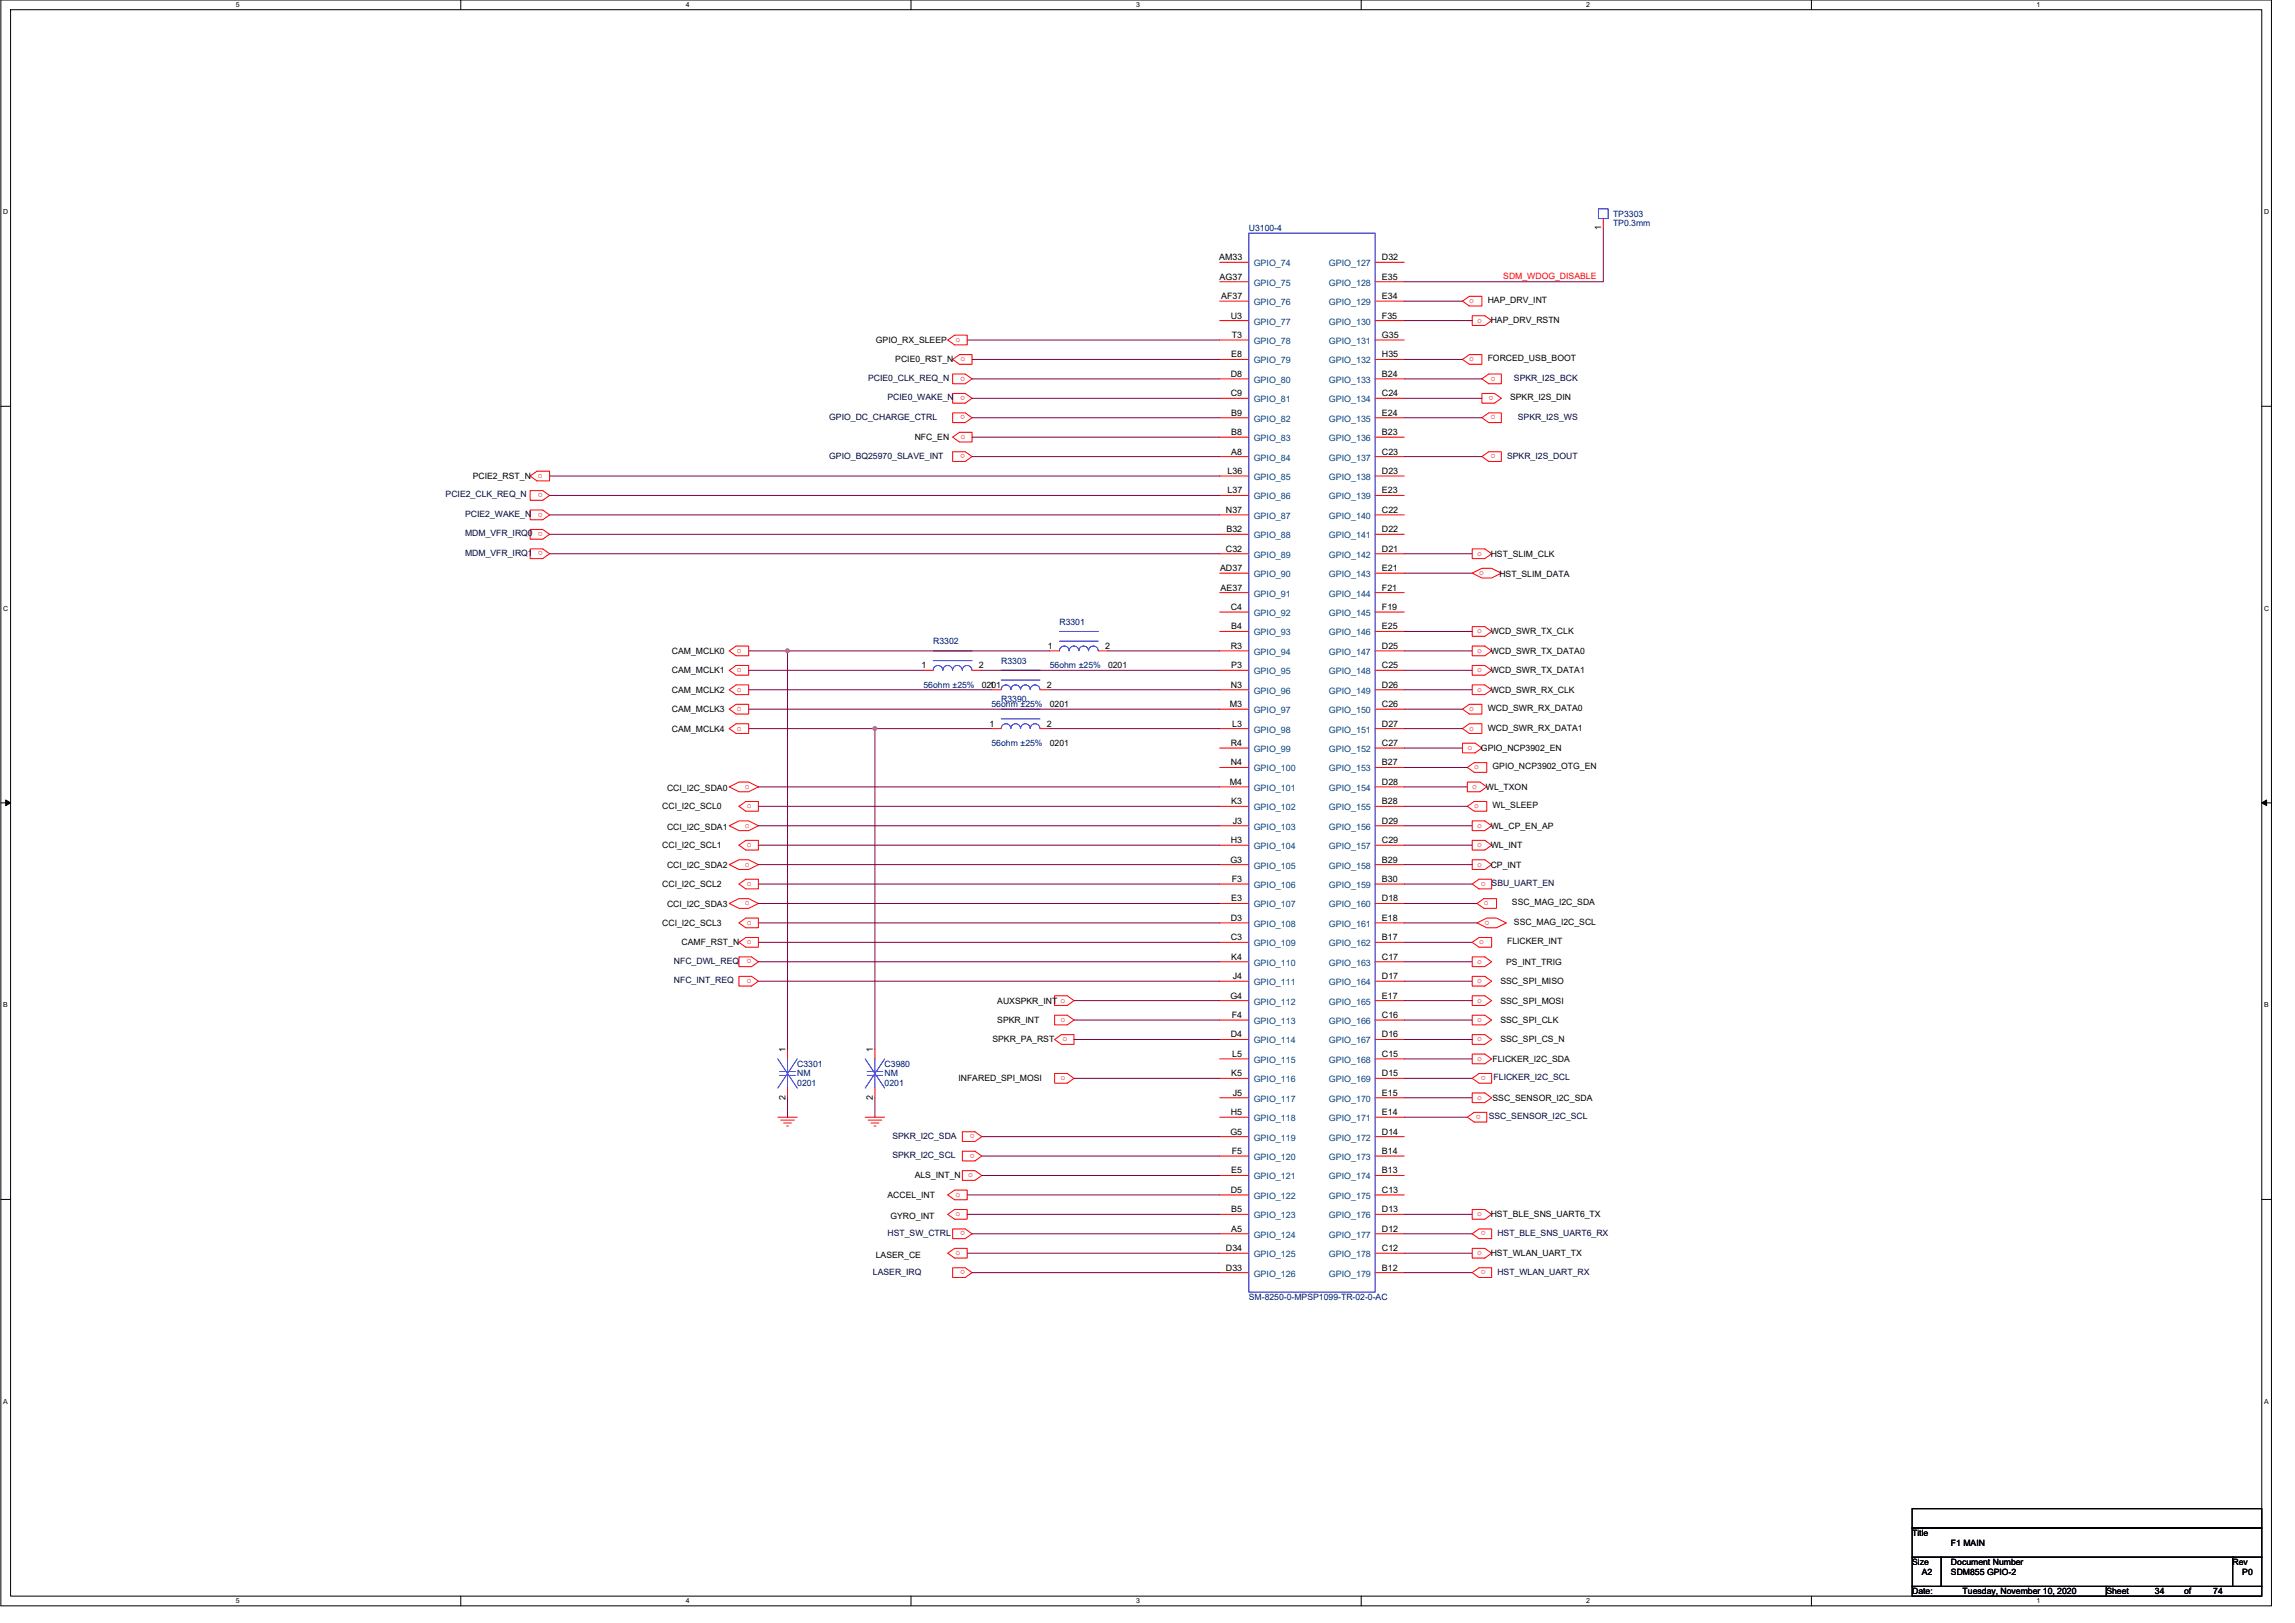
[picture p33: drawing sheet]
<svg xmlns="http://www.w3.org/2000/svg" width="420mm" height="297mm" viewBox="0 0 420 297" stroke-linecap="round" stroke-linejoin="round" font-family="sans-serif">
<defs><g id="words">
<g font-size="1.6" fill="#000080">
<text x="295.3" y="39.6">TP3303</text>
<text x="295.3" y="41.4">TP0.3mm</text>
<text x="228.6" y="42.3">U3100-4</text>
<text x="170.8" y="117.9">R3302</text>
<text x="194" y="114.3">R3301</text>
<text x="169.1" y="125.9">56ohm ±25%</text>
<text x="183.3" y="121.4">R3303</text>
<text x="192.2" y="122.3">56ohm ±25%</text>
<text x="181.5" y="129.4">56ohm ±25%</text>
<text x="183.3" y="128.5">R3390</text>
<text x="181.5" y="136.5">56ohm ±25%</text>
<text x="146" y="195.2">C3301</text>
<text x="146" y="197">NM</text>
<text x="162" y="195.2">C3980</text>
<text x="162" y="197">NM</text>
<text x="146" y="198.8">0201</text>
<text x="162" y="198.8">0201</text>
<text x="228.6" y="237.9">SM-8250-0-MPSP1099-TR-02-0-AC</text>
</g>
<g font-size="1.6">
<text x="223.2" y="47.6">AM33</text>
<text x="253" y="47.6">D32</text>
<text x="293.1" y="42.2" transform="rotate(-90 293.1 42.2)">1</text>
<text x="223.3" y="51.2">AG37</text>
<text x="253" y="51.2">E35</text>
<text x="223.6" y="54.7">AF37</text>
<text x="225.3" y="58.3">U3</text>
<text x="253" y="54.7">E34</text>
<text x="253" y="58.3">F35</text>
<text x="272.4" y="55.5">HAP_DRV_INT</text>
<text x="272.9" y="59.2">HAP_DRV_RSTN</text>
<text x="160.3" y="62.8">GPIO_RX_SLEEP</text>
<text x="225.4" y="65.4">E8</text>
<text x="225.5" y="61.8">T3</text>
<text x="253" y="61.8">G35</text>
<text x="253" y="65.4">H35</text>
<text x="163.9" y="66.3">PCIE0_RST_N</text>
<text x="225.3" y="69">D8</text>
<text x="253" y="69">B24</text>
<text x="272.4" y="66.1">FORCED_USB_BOOT</text>
<text x="225.3" y="72.5">C9</text>
<text x="225.4" y="76.1">B9</text>
<text x="253" y="72.5">C24</text>
<text x="253" y="76.1">E24</text>
<text x="276.5" y="73.3">SPKR_I2S_DIN</text>
<text x="167.5" y="80.5">NFC_EN</text>
<text x="225.4" y="79.6">B8</text>
<text x="225.4" y="83.2">A8</text>
<text x="253" y="79.6">B23</text>
<text x="253" y="83.2">C23</text>
<text x="86.6" y="87.7">PCIE2_RST_N</text>
<text x="224.7" y="86.7">L36</text>
<text x="253" y="86.7">D23</text>
<text x="224.4" y="93.9">N37</text>
<text x="224.7" y="90.3">L37</text>
<text x="253" y="90.3">E23</text>
<text x="253" y="93.9">C22</text>
<text x="224.4" y="101">C32</text>
<text x="224.5" y="97.4">B32</text>
<text x="253" y="97.4">D22</text>
<text x="253" y="101">D21</text>
<text x="272.9" y="101.9">HST_SLIM_CLK</text>
<text x="223.4" y="104.5">AD37</text>
<text x="253" y="104.5">E21</text>
<text x="274.5" y="105.6">HST_SLIM_DATA</text>
<text x="223.4" y="108.1">AE37</text>
<text x="225.3" y="111.6">C4</text>
<text x="253" y="108.1">F21</text>
<text x="253" y="111.6">F19</text>
<text x="123" y="119.7">CAM_MCLK0</text>
<text x="191.8" y="118.7">1</text>
<text x="202.3" y="118.7">2</text>
<text x="225.3" y="118.7">R3</text>
<text x="225.4" y="115.2">B4</text>
<text x="253" y="115.2">E25</text>
<text x="253" y="118.7">D25</text>
<text x="272.9" y="116.1">WCD_SWR_TX_CLK</text>
<text x="272.9" y="119.7">WCD_SWR_TX_DATA0</text>
<text x="123" y="123.2">CAM_MCLK1</text>
<text x="168.7" y="122.3">1</text>
<text x="179.2" y="122.3">2</text>
<text x="179.7" y="125.9">0201</text>
<text x="181.2" y="125.9">1</text>
<text x="191.7" y="125.9">2</text>
<text x="202.9" y="122.3">0201</text>
<text x="225.3" y="125.9">N3</text>
<text x="225.4" y="122.3">P3</text>
<text x="253" y="122.3">C25</text>
<text x="253" y="125.9">D26</text>
<text x="272.9" y="123.2">WCD_SWR_TX_DATA1</text>
<text x="123" y="126.8">CAM_MCLK2</text>
<text x="123" y="130.3">CAM_MCLK3</text>
<text x="192.2" y="129.4">0201</text>
<text x="225.2" y="129.4">M3</text>
<text x="253" y="129.4">C26</text>
<text x="272.4" y="130.2">WCD_SWR_RX_DATA0</text>
<text x="272.9" y="126.8">WCD_SWR_RX_CLK</text>
<text x="123" y="133.9">CAM_MCLK4</text>
<text x="181.2" y="133">1</text>
<text x="191.7" y="133">2</text>
<text x="192.2" y="136.5">0201</text>
<text x="225.3" y="136.5">R4</text>
<text x="225.6" y="133">L3</text>
<text x="253" y="133">D27</text>
<text x="253" y="136.5">C27</text>
<text x="271.1" y="137.4">GPIO_NCP3902_EN</text>
<text x="272.4" y="133.7">WCD_SWR_RX_DATA1</text>
<text x="225.2" y="143.6">M4</text>
<text x="225.3" y="140.1">N4</text>
<text x="253" y="140.1">B27</text>
<text x="253" y="143.6">D28</text>
<text x="273.3" y="140.8">GPIO_NCP3902_OTG_EN</text>
<text x="121.2" y="148.1">CCI_I2C_SCL0</text>
<text x="122.1" y="144.7">CCI_I2C_SDA0</text>
<text x="225.4" y="147.2">K3</text>
<text x="253" y="147.2">B28</text>
<text x="272" y="144.5">WL_TXON</text>
<text x="273.3" y="147.9">WL_SLEEP</text>
<text x="121.2" y="155.2">CCI_I2C_SCL1</text>
<text x="122.1" y="151.8">CCI_I2C_SDA1</text>
<text x="225.3" y="154.3">H3</text>
<text x="225.7" y="150.7">J3</text>
<text x="253" y="150.7">D29</text>
<text x="253" y="154.3">C29</text>
<text x="272.9" y="151.7">WL_CP_EN_AP</text>
<text x="272.9" y="155.2">WL_INT</text>
<text x="122.1" y="158.9">CCI_I2C_SDA2</text>
<text x="225.2" y="157.9">G3</text>
<text x="225.5" y="161.4">F3</text>
<text x="253" y="157.9">B29</text>
<text x="253" y="161.4">B30</text>
<text x="272.9" y="158.8">CP_INT</text>
<text x="121.2" y="162.3">CCI_I2C_SCL2</text>
<text x="122.1" y="166.1">CCI_I2C_SDA3</text>
<text x="225.4" y="165">E3</text>
<text x="253" y="165">D18</text>
<text x="276.8" y="165.7">SSC_MAG_I2C_SDA</text>
<text x="121.2" y="169.4">CCI_I2C_SCL3</text>
<text x="124.8" y="173">CAMF_RST_N</text>
<text x="225.3" y="168.5">D3</text>
<text x="225.3" y="172.1">C3</text>
<text x="253" y="168.5">E18</text>
<text x="253" y="172.1">B17</text>
<text x="275.9" y="172.8">FLICKER_INT</text>
<text x="277.2" y="169.3">SSC_MAG_I2C_SCL</text>
<text x="225.4" y="175.6">K4</text>
<text x="225.7" y="179.2">J4</text>
<text x="253" y="175.6">C17</text>
<text x="253" y="179.2">D17</text>
<text x="275.7" y="176.6">PS_INT_TRIG</text>
<text x="182.6" y="183.7">AUXSPKR_INT o</text>
<text x="225.2" y="182.8">G4</text>
<text x="253" y="182.8">E17</text>
<text x="274.7" y="180.1">SSC_SPI_MISO</text>
<text x="274.7" y="183.7">SSC_SPI_MOSI</text>
<text x="181.7" y="190.8">SPKR_PA_RST</text>
<text x="182.6" y="187.2">SPKR_INT</text>
<text x="225.3" y="189.9">D4</text>
<text x="225.5" y="186.3">F4</text>
<text x="253" y="186.3">C16</text>
<text x="253" y="189.9">D16</text>
<text x="274.7" y="187.2">SSC_SPI_CLK</text>
<text x="274.7" y="190.8">SSC_SPI_CS_N</text>
<text x="143.8" y="192.6" transform="rotate(-90 143.8 192.6)">1</text>
<text x="159.8" y="192.6" transform="rotate(-90 159.8 192.6)">1</text>
<text x="175.5" y="197.9">INFARED_SPI_MOSI</text>
<text x="225.4" y="197">K5</text>
<text x="225.6" y="193.4">L5</text>
<text x="253" y="193.4">C15</text>
<text x="253" y="197">D15</text>
<text x="273.3" y="194.3">FLICKER_I2C_SDA</text>
<text x="143.8" y="201.3" transform="rotate(-90 143.8 201.3)">2</text>
<text x="159.8" y="201.3" transform="rotate(-90 159.8 201.3)">2</text>
<text x="225.7" y="200.5">J5</text>
<text x="253" y="200.5">E15</text>
<text x="273.3" y="201.4">SSC_SENSOR_I2C_SDA</text>
<text x="225.2" y="207.6">G5</text>
<text x="225.3" y="204.1">H5</text>
<text x="253" y="204.1">E14</text>
<text x="253" y="207.6">D14</text>
<text x="167.5" y="215.7">ALS_INT_N</text>
<text x="225.4" y="214.8">E5</text>
<text x="225.5" y="211.2">F5</text>
<text x="253" y="211.2">B14</text>
<text x="253" y="214.8">B13</text>
<text x="162.5" y="219.2">ACCEL_INT</text>
<text x="225.3" y="218.3">D5</text>
<text x="225.4" y="221.9">B5</text>
<text x="253" y="218.3">C13</text>
<text x="253" y="221.9">D13</text>
<text x="163" y="223.1">GYRO_INT</text>
<text x="225.4" y="225.4">A5</text>
<text x="253" y="225.4">D12</text>
<text x="272.9" y="222.8">HST_BLE_SNS_UART6_TX</text>
<text x="160.3" y="230.3">LASER_CE</text>
<text x="224.4" y="229">D34</text>
<text x="224.4" y="232.5">D33</text>
<text x="253" y="229">C12</text>
<text x="253" y="232.5">B12</text>
<text x="272.9" y="229.9">HST_WLAN_UART_TX</text>
<text x="350.1" y="281.1">Title</text>
<text x="350.1" y="286.4">Size</text>
<text x="357.2" y="286.4">Document Number</text>
<text x="357.2" y="282.9">F1 MAIN</text>
<text x="408.7" y="286.4">Rev</text>
<text x="350.1" y="291.8">Date:</text>
<text x="351.8" y="288.2">A2</text>
<text x="357.2" y="288.2">SDM855 GPIO-2</text>
<text x="359.3" y="291.8">Tuesday, November 10, 2020</text>
<text x="385.6" y="291.8">Sheet</text>
<text x="394.5" y="291.8">34</text>
<text x="399.8" y="291.8">of</text>
<text x="405.2" y="291.8">74</text>
<text x="410.5" y="288.2">P0</text>
</g>
<g font-size="1.6" fill="#004080">
<text x="229.5" y="48.7">GPIO_74</text>
<text x="229.5" y="52.3">GPIO_75</text>
<text x="243.3" y="48.7">GPIO_127</text>
<text x="243.3" y="52.3">GPIO_128</text>
<text x="229.5" y="55.8">GPIO_76</text>
<text x="229.5" y="59.4">GPIO_77</text>
<text x="243.3" y="55.8">GPIO_129</text>
<text x="243.3" y="59.4">GPIO_130</text>
<text x="229.5" y="62.9">GPIO_78</text>
<text x="243.3" y="62.9">GPIO_131</text>
<text x="229.5" y="66.5">GPIO_79</text>
<text x="229.5" y="70.1">GPIO_80</text>
<text x="243.3" y="66.5">GPIO_132</text>
<text x="243.3" y="70.1">GPIO_133</text>
<text x="229.5" y="73.6">GPIO_81</text>
<text x="229.5" y="77.2">GPIO_82</text>
<text x="243.3" y="73.6">GPIO_134</text>
<text x="243.3" y="77.2">GPIO_135</text>
<text x="229.5" y="80.7">GPIO_83</text>
<text x="243.3" y="80.7">GPIO_136</text>
<text x="229.5" y="84.3">GPIO_84</text>
<text x="229.5" y="87.8">GPIO_85</text>
<text x="243.3" y="84.3">GPIO_137</text>
<text x="243.3" y="87.8">GPIO_138</text>
<text x="229.5" y="91.4">GPIO_86</text>
<text x="229.5" y="95">GPIO_87</text>
<text x="243.3" y="91.4">GPIO_139</text>
<text x="243.3" y="95">GPIO_140</text>
<text x="229.5" y="98.5">GPIO_88</text>
<text x="243.3" y="98.5">GPIO_141</text>
<text x="229.5" y="102.1">GPIO_89</text>
<text x="229.5" y="105.6">GPIO_90</text>
<text x="243.3" y="102.1">GPIO_142</text>
<text x="243.3" y="105.6">GPIO_143</text>
<text x="229.5" y="109.2">GPIO_91</text>
<text x="229.5" y="112.7">GPIO_92</text>
<text x="243.3" y="109.2">GPIO_144</text>
<text x="243.3" y="112.7">GPIO_145</text>
<text x="229.5" y="116.3">GPIO_93</text>
<text x="229.5" y="119.8">GPIO_94</text>
<text x="243.3" y="116.3">GPIO_146</text>
<text x="243.3" y="119.8">GPIO_147</text>
<text x="229.5" y="123.4">GPIO_95</text>
<text x="243.3" y="123.4">GPIO_148</text>
<text x="229.5" y="127">GPIO_96</text>
<text x="229.5" y="130.5">GPIO_97</text>
<text x="243.3" y="127">GPIO_149</text>
<text x="243.3" y="130.5">GPIO_150</text>
<text x="229.5" y="134.1">GPIO_98</text>
<text x="229.5" y="137.6">GPIO_99</text>
<text x="243.3" y="134.1">GPIO_151</text>
<text x="243.3" y="137.6">GPIO_152</text>
<text x="229.5" y="141.2">GPIO_100</text>
<text x="243.3" y="141.2">GPIO_153</text>
<text x="229.5" y="144.7">GPIO_101</text>
<text x="229.5" y="148.3">GPIO_102</text>
<text x="243.3" y="144.7">GPIO_154</text>
<text x="243.3" y="148.3">GPIO_155</text>
<text x="229.5" y="151.8">GPIO_103</text>
<text x="229.5" y="155.4">GPIO_104</text>
<text x="243.3" y="151.8">GPIO_156</text>
<text x="243.3" y="155.4">GPIO_157</text>
<text x="229.5" y="159">GPIO_105</text>
<text x="243.3" y="159">GPIO_158</text>
<text x="229.5" y="162.5">GPIO_106</text>
<text x="229.5" y="166.1">GPIO_107</text>
<text x="243.3" y="162.5">GPIO_159</text>
<text x="243.3" y="166.1">GPIO_160</text>
<text x="229.5" y="169.6">GPIO_108</text>
<text x="229.5" y="173.2">GPIO_109</text>
<text x="243.3" y="169.6">GPIO_161</text>
<text x="243.3" y="173.2">GPIO_162</text>
<text x="229.5" y="176.7">GPIO_110</text>
<text x="243.3" y="176.7">GPIO_163</text>
<text x="229.5" y="180.3">GPIO_111</text>
<text x="229.5" y="183.9">GPIO_112</text>
<text x="243.3" y="180.3">GPIO_164</text>
<text x="243.3" y="183.9">GPIO_165</text>
<text x="229.5" y="187.4">GPIO_113</text>
<text x="229.5" y="191">GPIO_114</text>
<text x="243.3" y="187.4">GPIO_166</text>
<text x="243.3" y="191">GPIO_167</text>
<text x="229.5" y="194.5">GPIO_115</text>
<text x="243.3" y="194.5">GPIO_168</text>
<text x="229.5" y="198.1">GPIO_116</text>
<text x="229.5" y="201.6">GPIO_117</text>
<text x="243.3" y="198.1">GPIO_169</text>
<text x="243.3" y="201.6">GPIO_170</text>
<text x="229.5" y="205.2">GPIO_118</text>
<text x="229.5" y="208.7">GPIO_119</text>
<text x="243.3" y="205.2">GPIO_171</text>
<text x="243.3" y="208.7">GPIO_172</text>
<text x="229.5" y="212.3">GPIO_120</text>
<text x="229.5" y="215.9">GPIO_121</text>
<text x="243.3" y="212.3">GPIO_173</text>
<text x="243.3" y="215.9">GPIO_174</text>
<text x="229.5" y="219.4">GPIO_122</text>
<text x="243.3" y="219.4">GPIO_175</text>
<text x="229.5" y="223">GPIO_123</text>
<text x="229.5" y="226.5">GPIO_124</text>
<text x="243.3" y="223">GPIO_176</text>
<text x="243.3" y="226.5">GPIO_177</text>
<text x="229.5" y="230.1">GPIO_125</text>
<text x="229.5" y="233.6">GPIO_126</text>
<text x="243.3" y="230.1">GPIO_178</text>
<text x="243.3" y="233.6">GPIO_179</text>
</g>
<g font-size="1.6" fill="#f00">
<text x="275.2" y="51.1">SDM_WDOG_DISABLE</text>
<text x="269" y="55.5">o</text>
<text x="270.4" y="59">o</text>
<text x="174.9" y="62.6">o</text>
<text x="175.8" y="66.1">o</text>
<text x="176.7" y="68.9" transform="rotate(180 176.7 68.9)">o</text>
<text x="269" y="66.1">o</text>
<text x="273.8" y="68.9" transform="rotate(180 273.8 68.9)">o</text>
<text x="176.7" y="72.5" transform="rotate(180 176.7 72.5)">o</text>
<text x="176.7" y="76" transform="rotate(180 176.7 76)">o</text>
<text x="273.4" y="72.5" transform="rotate(180 273.4 72.5)">o</text>
<text x="273.8" y="76" transform="rotate(180 273.8 76)">o</text>
<text x="175.8" y="80.4">o</text>
<text x="176.7" y="83.1" transform="rotate(180 176.7 83.1)">o</text>
<text x="273.8" y="83.1" transform="rotate(180 273.8 83.1)">o</text>
<text x="98.5" y="87.5">o</text>
<text x="99.4" y="90.3" transform="rotate(180 99.4 90.3)">o</text>
<text x="99.4" y="93.8" transform="rotate(180 99.4 93.8)">o</text>
<text x="99.4" y="97.4" transform="rotate(180 99.4 97.4)">o</text>
<text x="99.4" y="100.9" transform="rotate(180 99.4 100.9)">o</text>
<text x="270.4" y="101.7">o</text>
<text x="270.8" y="105.3">o</text>
<text x="134.9" y="119.5">o</text>
<text x="270.4" y="115.9">o</text>
<text x="270.4" y="119.5">o</text>
<text x="134.9" y="123">o</text>
<text x="270.4" y="123">o</text>
<text x="134.9" y="126.6">o</text>
<text x="134.9" y="130.2">o</text>
<text x="269" y="130.2">o</text>
<text x="270.4" y="126.6">o</text>
<text x="134.9" y="133.7">o</text>
<text x="268.6" y="137.3">o</text>
<text x="269" y="133.7">o</text>
<text x="269.9" y="140.8">o</text>
<text x="136.3" y="144.4">o</text>
<text x="136.7" y="147.9">o</text>
<text x="269.5" y="144.4">o</text>
<text x="269.9" y="147.9">o</text>
<text x="136.3" y="151.5">o</text>
<text x="136.7" y="155">o</text>
<text x="270.4" y="151.5">o</text>
<text x="270.4" y="155">o</text>
<text x="136.3" y="158.6">o</text>
<text x="270.4" y="158.6">o</text>
<text x="272" y="161.4" transform="rotate(180 272 161.4)">o</text>
<text x="136.3" y="165.7">o</text>
<text x="136.7" y="162.2">o</text>
<text x="271.7" y="165.7">o</text>
<text x="136.7" y="169.3">o</text>
<text x="136.7" y="172.8">o</text>
<text x="270.8" y="172.8">o</text>
<text x="272.7" y="168.5" transform="rotate(180 272.7 168.5)">o</text>
<text x="137.6" y="175.6" transform="rotate(180 137.6 175.6)">o</text>
<text x="137.6" y="179.2" transform="rotate(180 137.6 179.2)">o</text>
<text x="270.4" y="179.9">o</text>
<text x="270.4" y="176.4">o</text>
<text x="270.4" y="183.5">o</text>
<text x="194.1" y="187">o</text>
<text x="194.5" y="190.6">o</text>
<text x="270.4" y="187">o</text>
<text x="270.4" y="190.6">o</text>
<text x="194.1" y="197.7">o</text>
<text x="270.4" y="194.2">o</text>
<text x="272" y="196.9" transform="rotate(180 272 196.9)">o</text>
<text x="270.4" y="201.3">o</text>
<text x="178.5" y="207.6" transform="rotate(180 178.5 207.6)">o</text>
<text x="271.1" y="204" transform="rotate(180 271.1 204)">o</text>
<text x="177.2" y="215.5">o</text>
<text x="178.5" y="211.2" transform="rotate(180 178.5 211.2)">o</text>
<text x="174.9" y="219.1">o</text>
<text x="174.9" y="222.6">o</text>
<text x="176.7" y="225.4" transform="rotate(180 176.7 225.4)">o</text>
<text x="270.4" y="222.6">o</text>
<text x="272" y="225.4" transform="rotate(180 272 225.4)">o</text>
<text x="174.9" y="229.7">o</text>
<text x="176.7" y="232.5" transform="rotate(180 176.7 232.5)">o</text>
<text x="270.4" y="229.7">o</text>
<text x="272" y="232.5" transform="rotate(180 272 232.5)">o</text>
</g>
<g font-size="1.6" fill="#000040">
<text x="158.9" y="69.7">PCIE0_CLK_REQ_N</text>
<text x="277.2" y="69.7">SPKR_I2S_BCK</text>
<text x="151.8" y="76.8">GPIO_DC_CHARGE_CTRL</text>
<text x="162.5" y="73.3">PCIE0_WAKE_N</text>
<text x="277.9" y="76.8">SPKR_I2S_WS</text>
<text x="151.8" y="83.9">GPIO_BQ25970_SLAVE_INT</text>
<text x="275.9" y="83.9">SPKR_I2S_DOUT</text>
<text x="81.6" y="91">PCIE2_CLK_REQ_N</text>
<text x="85.1" y="94.6">PCIE2_WAKE_N</text>
<text x="85.1" y="98.1">MDM_VFR_IRQ0</text>
<text x="85.1" y="101.7">MDM_VFR_IRQ1</text>
<text x="273.1" y="162.2">SBU_UART_EN</text>
<text x="123.4" y="176.4">NFC_DWL_REQ</text>
<text x="123.4" y="179.9">NFC_INT_REQ</text>
<text x="273.4" y="197.7">FLICKER_I2C_SCL</text>
<text x="163.4" y="208.4">SPKR_I2C_SDA</text>
<text x="272.6" y="204.8">SSC_SENSOR_I2C_SCL</text>
<text x="163.4" y="211.9">SPKR_I2C_SCL</text>
<text x="162.5" y="226.2">HST_SW_CTRL</text>
<text x="274.1" y="226.2">HST_BLE_SNS_UART6_RX</text>
<text x="159.8" y="233.3">LASER_IRQ</text>
<text x="274.1" y="233.3">HST_WLAN_UART_RX</text>
</g>
<g font-size="1.3">
<text x="43.1" y="1.3">5</text>
<text x="125.6" y="1.3">4</text>
<text x="208" y="1.3">3</text>
<text x="290.4" y="1.3">2</text>
<text x="372.8" y="1.3">1</text>
<text x=".6" y="39.2">D</text>
<text x="414.5" y="39.2">D</text>
<text x=".6" y="111.8">C</text>
<text x="414.5" y="111.8">C</text>
<text x=".6" y="184.4">B</text>
<text x="414.5" y="184.4">B</text>
<text x=".6" y="256.9">A</text>
<text x="414.5" y="256.9">A</text>
<text x="43.1" y="293.5">5</text>
<text x="125.6" y="293.5">4</text>
<text x="208" y="293.5">3</text>
<text x="290.4" y="293.5">2</text>
<text x="372.8" y="293.5">1</text>
</g>
</g></defs>
<path d="M.2 0h415.7v293.9h-415.7zM1.9 1.8h412.2v290.3h-412.2z" fill="none" stroke="#000" stroke-width=".18"/>
<g fill="#fff">
<path d="M43.1 .2h.7v1.4h-.7z"/>
<path d="M43.1 292.3h.7v1.4h-.7z"/>
</g>
<path d="M84.4 0v1.8M84.4 292.1v1.8" fill="none" stroke="#000" stroke-width=".18"/>
<g fill="#fff">
<path d="M125.6 .2h.7v1.4h-.7z"/>
<path d="M125.6 292.3h.7v1.4h-.7z"/>
</g>
<path d="M166.8 0v1.8M166.8 292.1v1.8" fill="none" stroke="#000" stroke-width=".18"/>
<g fill="#fff">
<path d="M208 .2h.7v1.4h-.7z"/>
<path d="M208 292.3h.7v1.4h-.7z"/>
</g>
<path d="M249.2 0v1.8M249.2 292.1v1.8" fill="none" stroke="#000" stroke-width=".18"/>
<g fill="#fff">
<path d="M290.4 .2h.7v1.4h-.7z"/>
<path d="M290.4 292.3h.7v1.4h-.7z"/>
</g>
<path d="M331.6 0v1.8M331.6 292.1v1.8" fill="none" stroke="#000" stroke-width=".18"/>
<g fill="#fff">
<path d="M372.8 .2h.7v1.4h-.7z"/>
<path d="M372.8 292.3h.7v1.4h-.7z"/>
<path d="M.6 38.1h.9v1.4h-.9z"/>
<path d="M414.5 38.1h.9v1.4h-.9z"/>
<path d="M.6 110.6h.9v1.5h-.9z"/>
<path d="M414.5 110.6h.9v1.5h-.9z"/>
</g>
<path d="M.2 74.4h1.7M414.1 74.4h1.8" fill="none" stroke="#000" stroke-width=".18"/>
<g fill="#fff">
<path d="M.6 183.2h.8v1.4h-.8z"/>
<path d="M414.5 183.2h.9v1.4h-.9z"/>
</g>
<path d="M.2 146.9h1.7M414.1 146.9h1.8" fill="none" stroke="#000" stroke-width=".18"/>
<path d="M1 146.4l.9 .5-.9 .5zM414.1 146.9l.9-.5v1z" fill="#000" stroke="#000" stroke-width=".18"/>
<g fill="#fff">
<path d="M.6 255.8h.8v1.4h-.8z"/>
<path d="M414.5 255.8h.9v1.4h-.9z"/>
</g>
<path d="M.2 219.5h1.7M414.1 219.5h1.8M350.1 276.1h64v3.6h-64zM350.1 279.7h64v5.3h-64zM350.1 285h5.3v5.3h-5.3zM350.1 290.3h35.5v1.8h-35.5zM355.4 285h53.3v5.3h-53.3zM385.6 290.3h28.5v1.8h-28.5zM408.7 285h5.4v5.3h-5.4z" fill="none" stroke="#000" stroke-width=".18"/>
<g fill="none" stroke="#f00" stroke-width=".18">
<path d="M223.3 48h5.3M223.3 51.6h5.3M223.3 55.1h5.3M223.3 58.7h5.3M251.7 48h5.4M251.7 51.6h5.4M251.7 55.1h5.4M251.7 58.7h5.4M267.7 55.1l1.3-.9h2.3v1.8h-2.3zM269.5 57.8h2.3l1.3 .9-1.3 .9h-2.3zM293.5 40v1.8M173.5 62.2l1.3-.9h2.3v1.8h-2.3z"/>
<path d="M174.4 68.5h2.3l1.3 .8-1.3 .9h-2.3zM174.4 72h2.3l1.3 .9-1.3 .9h-2.3zM174.4 75.6h2.3l1.3 .9-1.3 .8h-2.3zM174.4 65.8l1.3-.9h2.3v1.8h-2.3zM223.3 62.2h5.3M223.3 65.8h5.3M223.3 69.3h5.3M223.3 72.9h5.3M223.3 76.5h5.3M251.7 62.2h5.4M251.7 65.8h5.4M251.7 69.3h5.4"/>
<path d="M251.7 72.9h5.4M251.7 76.5h5.4M267.7 65.8l1.3-.9h2.3v1.8h-2.3zM271.3 76.5l1.3-.9h2.3v1.7h-2.3zM271.3 69.3l1.3-.8h2.3v1.7h-2.3zM271.3 72h2.3l1.3 .9-1.3 .9h-2.3zM97.1 87.1l1.2-.9h2.3v1.8h-2.3zM97.1 89.8h2.3l1.2 .9-1.2 .9h-2.3zM97.1 93.3h2.3l1.2 .9-1.2 .9h-2.3zM97.1 96.9h2.3l1.2 .9-1.2 .9h-2.3zM174.4 82.7h2.3l1.3 .9-1.3 .9h-2.3zM174.4 80l1.3-.9h2.3v1.8h-2.3z"/>
<path d="M223.3 80h5.3M223.3 83.6h5.3M223.3 87.1h5.3M223.3 90.7h5.3M223.3 94.2h5.3M223.3 97.8h5.3M251.7 80h5.4M251.7 83.6h5.4M251.7 87.1h5.4M251.7 90.7h5.4M251.7 94.2h5.4M251.7 97.8h5.4"/>
<path d="M271.3 83.6l1.3-.9h2.3v1.8h-2.3zM97.1 100.5h2.3l1.2 .8-1.2 .9h-2.3zM133.5 119.1l1.3-.9h2.3v1.8h-2.3zM192.2 119.1h1.8M201.1 119.1h1.8M223.3 101.3h5.3M223.3 104.9h5.3M223.3 108.5h5.3M223.3 112h5.3M223.3 115.6h5.3M223.3 119.1h5.3M251.7 101.3h5.4"/>
<path d="M251.7 104.9h5.4M251.7 108.5h5.4M251.7 112h5.4M251.7 115.6h5.4M251.7 119.1h5.4M269.5 104.9l1.8-.9h1.8l1.8 .9-1.8 .9h-1.8zM269.5 100.5h2.3l1.3 .8-1.3 .9h-2.3zM269.5 114.7h2.3l1.3 .9-1.3 .9h-2.3zM269.5 118.2h2.3l1.3 .9-1.3 .9h-2.3zM133.5 122.7l1.3-.9h2.3v1.8h-2.3zM133.5 126.2l1.3-.9h2.3v1.8h-2.3zM133.5 129.8l1.3-.9h2.3v1.8h-2.3z"/>
<path d="M133.5 133.3l1.3-.8h2.3v1.7h-2.3zM169.1 122.7h1.7M178 122.7h1.7M181.5 126.2h1.8M181.5 133.3h1.8M190.4 126.2h1.8M190.4 133.3h1.8M223.3 122.7h5.3M223.3 126.2h5.3M223.3 129.8h5.3M223.3 133.3h5.3M223.3 136.9h5.3"/>
<path d="M251.7 122.7h5.4M251.7 126.2h5.4M251.7 129.8h5.4M251.7 133.3h5.4M251.7 136.9h5.4M267.7 136h2.4l1.2 .9-1.2 .9h-2.4zM267.7 129.8l1.3-.9h2.3v1.8h-2.3zM267.7 133.3l1.3-.8h2.3v1.7h-2.3zM269.5 121.8h2.3l1.3 .9-1.3 .9h-2.3zM269.5 125.3h2.3l1.3 .9-1.3 .9h-2.3zM133.5 144l1.8-.9h1.8l1.7 .9-1.7 .9h-1.8zM133.5 151.1l1.8-.9h1.8l1.7 .9-1.7 .9h-1.8z"/>
<path d="M133.5 158.2l1.8-.8h1.8l1.7 .8-1.7 .9h-1.8zM135.3 147.6l1.2-.9h2.3v1.8h-2.3zM135.3 154.7l1.2-.9h2.3v1.8h-2.3zM223.3 140.5h5.3M223.3 144h5.3M223.3 147.6h5.3M223.3 151.1h5.3M223.3 154.7h5.3M223.3 158.2h5.3M251.7 140.5h5.4M251.7 144h5.4M251.7 147.6h5.4"/>
<path d="M251.7 151.1h5.4M251.7 154.7h5.4M251.7 158.2h5.4M268.6 140.5l1.3-.9h2.3v1.8h-2.3zM268.6 147.6l1.3-.9h2.3v1.8h-2.3zM268.6 143.1h2.3l1.3 .9-1.3 .9h-2.3zM269.5 150.2h2.3l1.3 .9-1.3 .9h-2.3zM269.5 153.8h2.3l1.3 .9-1.3 .9h-2.3zM269.5 157.4h2.3l1.3 .8-1.3 .9h-2.3zM133.5 165.4l1.8-.9h1.8l1.7 .9-1.7 .8h-1.8zM135.3 175.1h2.3l1.2 .9-1.2 .9h-2.3zM135.3 178.7h2.3l1.2 .9-1.2 .9h-2.3z"/>
<path d="M135.3 161.8l1.2-.9h2.3v1.8h-2.3zM135.3 168.9l1.2-.9h2.3v1.8h-2.3zM135.3 172.5l1.2-.9h2.3v1.8h-2.3zM223.3 161.8h5.3M223.3 165.4h5.3M223.3 168.9h5.3M223.3 172.5h5.3M223.3 176h5.3M223.3 179.6h5.3M251.7 161.8h5.4M251.7 165.4h5.4M251.7 168.9h5.4"/>
<path d="M251.7 172.5h5.4M251.7 176h5.4M251.7 179.6h5.4M269.5 161.8l1.3-.9h2.3v1.8h-2.3zM269.5 172.5l1.3-.9h2.3v1.8h-2.3zM269.5 178.7h2.3l1.3 .9-1.3 .9h-2.3zM269.5 175.1h2.3l1.3 .9-1.3 .9h-2.3zM270.4 168.9l1.8-.9h1.8l1.7 .9-1.7 .9h-1.8zM270.4 165.4l1.3-.9h2.3v1.7h-2.3zM144.2 192v1.8M144.2 199.1v1.8M160.2 192v1.8"/>
<path d="M160.2 199.1v1.8M193.1 196.5h2.3l1.2 .9-1.2 .8h-2.3zM193.1 182.2h2.3l1.2 .9-1.2 .9h-2.3zM193.1 185.8h2.3l1.2 .9-1.2 .9h-2.3zM193.1 190.2l1.2-.8h2.3v1.7h-2.3zM223.3 183.1h5.3M223.3 186.7h5.3M223.3 190.2h5.3M223.3 193.8h5.3M223.3 197.4h5.3M251.7 183.1h5.4M251.7 186.7h5.4"/>
<path d="M251.7 190.2h5.4M251.7 193.8h5.4M251.7 197.4h5.4M269.5 197.4l1.3-.9h2.3v1.7h-2.3zM269.5 182.2h2.3l1.3 .9-1.3 .9h-2.3zM269.5 185.8h2.3l1.3 .9-1.3 .9h-2.3zM269.5 189.4h2.3l1.3 .8-1.3 .9h-2.3zM269.5 192.9h2.3l1.3 .9-1.3 .9h-2.3zM142.4 204.5h3.6M142.9 205h2.5M143.5 205.5h1.4M144 206.1h.3"/>
<path d="M158.4 204.5h3.6M158.9 205h2.5M159.5 205.5h1.4M160 206.1h.3M173.5 218.7l1.3-.9h2.3v1.8h-2.3zM176.2 207.1h2.3l1.2 .9-1.2 .9h-2.3zM176.2 210.7h2.3l1.2 .9-1.2 .9h-2.3zM176.2 214.2h2.3l1.2 .9-1.2 .9h-2.3zM223.3 200.9h5.3M223.3 204.5h5.3M223.3 208h5.3M223.3 211.6h5.3"/>
<path d="M223.3 215.1h5.3M223.3 218.7h5.3M251.7 200.9h5.4M251.7 204.5h5.4M251.7 208h5.4M251.7 211.6h5.4M251.7 215.1h5.4M251.7 218.7h5.4M268.6 204.5l1.3-.9h2.3v1.8h-2.3zM269.5 200h2.3l1.3 .9-1.3 .9h-2.3zM173.5 222.2l1.3-.8h2.3v1.7h-2.3zM173.5 229.4l1.3-.9h2.3v1.8h-2.3z"/>
<path d="M174.4 224.9h2.3l1.3 .9-1.3 .9h-2.3zM174.4 232h2.3l1.3 .9-1.3 .9h-2.3zM223.3 222.2h5.3M223.3 225.8h5.3M223.3 229.4h5.3M223.3 232.9h5.3M251.7 222.2h5.4M251.7 225.8h5.4M251.7 229.4h5.4M251.7 232.9h5.4M269.5 225.8l1.3-.9h2.3v1.8h-2.3zM269.5 232.9l1.3-.9h2.3v1.8h-2.3z"/>
<path d="M269.5 221.4h2.3l1.3 .8-1.3 .9h-2.3zM269.5 228.5h2.3l1.3 .9-1.3 .9h-2.3z"/>
</g>
<g fill="none" stroke="#00f" stroke-width=".18">
<path d="M292.6 38.2h1.8v1.8h-1.8zM228.6 42.7h23.1v193.8h-23.1zM170.8 119.1h7.2M194 117.3h7.1M194 115.6h7.1M195.7 119.1a.88 .88 0 0 0-.9-.9 .88 .88 0 0 0-.8 .9M197.5 119.1a.88 .88 0 0 0-.9-.9 .88 .88 0 0 0-.9 .9M201.1 119.1a.89 .89 0 0 0-.9-.9 .89 .89 0 0 0-.9 .9 .88 .88 0 0 0-.9-.9 .88 .88 0 0 0-.9 .9M170.8 120.9h7.2M172.6 122.7a.88 .88 0 0 0-.9-.9 .88 .88 0 0 0-.9 .9M177.9 122.7a.89 .89 0 0 0-.9-.9 .89 .89 0 0 0-.8 .9 .89 .89 0 0 0-.9-.9 .89 .89 0 0 0-.9 .9 .88 .88 0 0 0-.9-.9 .88 .88 0 0 0-.9 .9M183.3 124.5h7.1"/>
<path d="M183.3 122.7h7.1M183.3 131.6h7.1M183.3 129.8h7.1M185 126.2a.88 .88 0 0 0-.8-.9 .88 .88 0 0 0-.9 .9M185 133.3a.88 .88 0 0 0-.8-.8 .88 .88 0 0 0-.9 .8M190.4 126.2a.89 .89 0 0 0-.9-.9 .89 .89 0 0 0-.9 .9 .89 .89 0 0 0-.9-.9 .89 .89 0 0 0-.9 .9 .88 .88 0 0 0-.9-.9 .88 .88 0 0 0-.8 .9M190.4 133.3a.89 .89 0 0 0-.9-.8 .89 .89 0 0 0-.9 .8 .89 .89 0 0 0-.9-.8 .89 .89 0 0 0-.9 .8 .88 .88 0 0 0-.9-.8 .88 .88 0 0 0-.8 .8M142.4 193.8l3.6 5.3M142.8 196.1h2.8M142.8 196.8h2.8M144.2 193.8v2.3M144.2 196.8v2.3"/>
<path d="M146 193.8l-3.6 5.3M158.4 193.8l3.6 5.3M158.8 196.1h2.8M158.8 196.8h2.8M160.2 193.8v2.3M160.2 196.8v2.3M162 193.8l-3.6 5.3"/>
</g>
<g fill="none" stroke="#800040" stroke-width=".18">
<path d="M257.1 55.1h10.6M257.1 58.7h12.4M293.5 41.8v9.8h-36.4M177.1 62.2h46.2M178 65.8h45.3M178 69.3h45.3M178 72.9h45.3M178 76.5h45.3M257.1 65.8h10.6M257.1 76.5h14.2M257.1 69.3h14.2M257.1 72.9h14.2"/>
<path d="M100.6 87.1h122.7M100.6 90.7h122.7M100.6 94.2h122.7M100.6 97.8h122.7M178 83.6h45.3M178 80h45.3M257.1 83.6h14.2M100.6 101.3h122.7M137.1 119.1h7.1v72.9M144.2 119.1h48M202.9 119.1h20.4M257.1 101.3h12.4"/>
<path d="M257.1 104.9h12.4M257.1 115.6h12.4M257.1 119.1h12.4M137.1 122.7h32M137.1 126.2h44.4M137.1 129.8h86.2M137.1 133.3h23.1M160.2 133.3h21.3M160.2 133.3v58.7M179.7 122.7h43.6M192.2 126.2h31.1M192.2 133.3h31.1"/>
<path d="M257.1 122.7h12.4M257.1 126.2h12.4M257.1 129.8h10.6M257.1 133.3h10.6M257.1 136.9h10.6M138.8 144h84.5M138.8 147.6h84.5M138.8 151.1h84.5M138.8 154.7h84.5M138.8 158.2h84.5M257.1 151.1h12.4M257.1 154.7h12.4"/>
<path d="M257.1 158.2h12.4M257.1 140.5h11.5M257.1 144h11.5M257.1 147.6h11.5M138.8 161.8h84.5M138.8 165.4h84.5M138.8 168.9h84.5M138.8 172.5h84.5M138.8 176h84.5M138.8 179.6h84.5M257.1 179.6h12.4M257.1 161.8h12.4"/>
<path d="M257.1 172.5h12.4M257.1 165.4h13.3M257.1 168.9h13.3M257.1 176h12.4M196.6 190.2h26.7M196.6 186.7h26.7M196.6 183.1h26.7M196.6 197.4h26.7M257.1 183.1h12.4M257.1 186.7h12.4M257.1 190.2h12.4M257.1 193.8h12.4"/>
<path d="M257.1 197.4h12.4M144.2 200.9v3.6M160.2 200.9v3.6M177.1 218.7h46.2M179.7 208h43.6M179.7 211.6h43.6M179.7 215.1h43.6M257.1 200.9h12.4M257.1 204.5h11.5M177.1 222.2h46.2M177.1 229.4h46.2M178 225.8h45.3"/>
<path d="M178 232.9h45.3M257.1 222.2h12.4M257.1 225.8h12.4M257.1 229.4h12.4M257.1 232.9h12.4"/>
</g>
<g fill="#f0f" stroke="#f0f" stroke-width=".18">
<circle cx="144.2" cy="119.1" r=".35"/>
<circle cx="160.2" cy="133.3" r=".35"/>
</g>
<use href="#words"/>
</svg>
